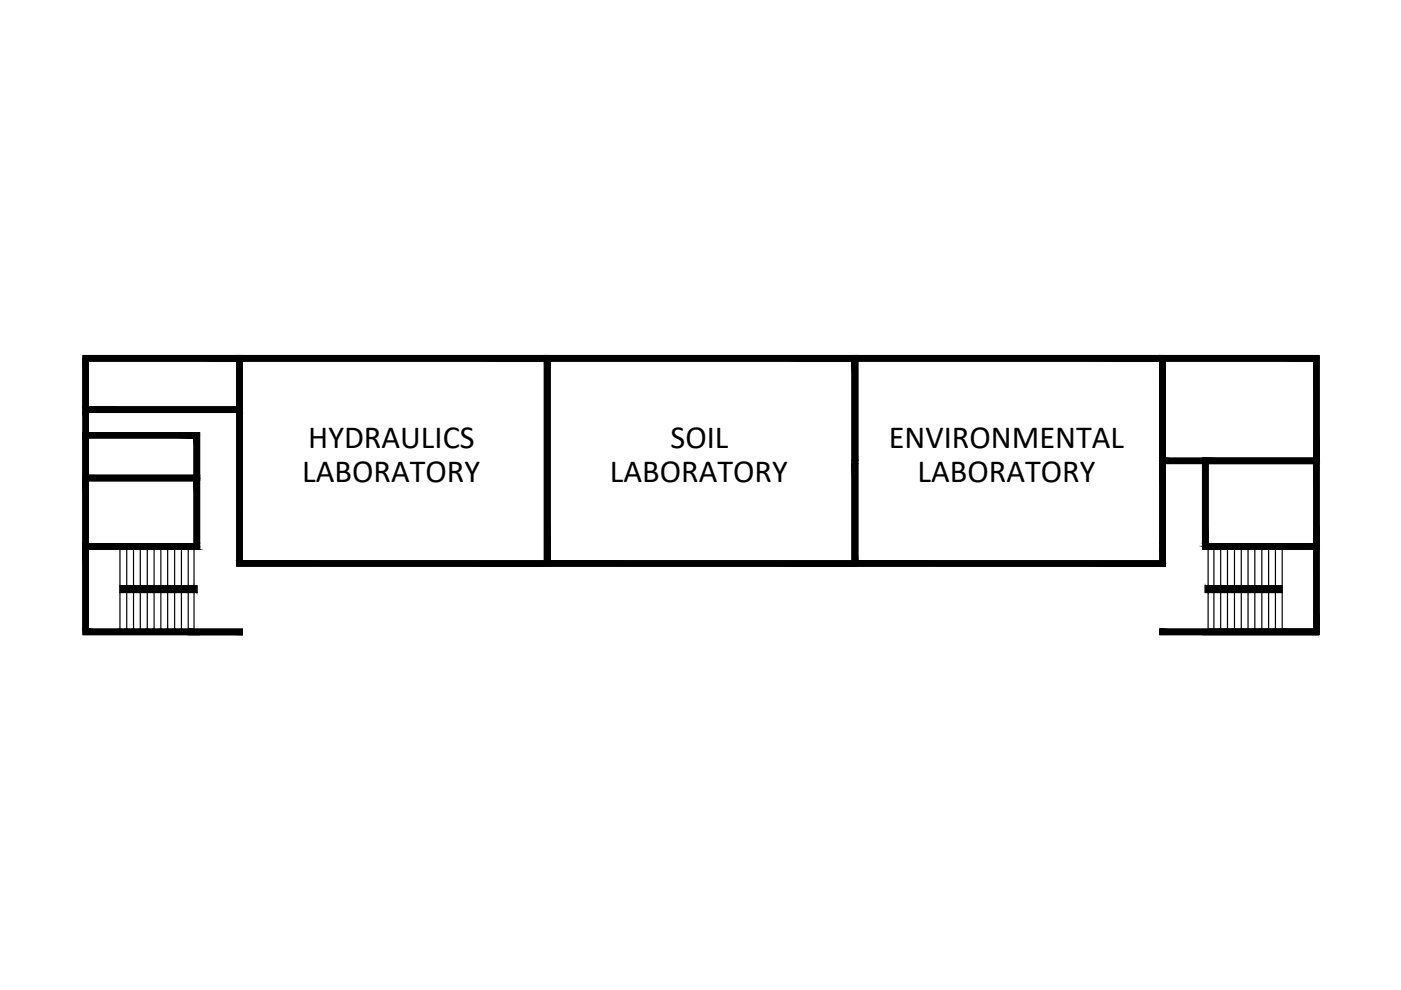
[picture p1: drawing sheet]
<svg xmlns="http://www.w3.org/2000/svg" width="297mm" height="210mm" viewBox="0 0 297 210" stroke-linecap="round" stroke-linejoin="round" font-family="sans-serif">
<defs><g id="words">
<g font-size="6.9">
<text x="65.3" y="94.9">HYDRAULICS</text>
<text x="142.2" y="94.9">SOIL</text>
<text x="188.5" y="94.9">ENVIRONMENTAL</text>
<text x="64.1" y="102.2">LABORATORY</text>
<text x="129.3" y="102.2">LABORATORY</text>
<text x="194.5" y="102.2">LABORATORY</text>
</g>
</g></defs>
<!-- layer: hatches -->
<g fill="#000" stroke="#000" stroke-width=".21">
<path d="M271.9 133.4v.6zM279.1 133.4v.6z"/>
<path d="M17.6 76l.5 10.3v-10.3zM17.6 76l.5 10.3h-.5z"/>
<path d="M18.1 76.6l.6 9.7v-9.7zM18.1 76.6l.6 9.7h-.6z"/>
<path d="M17.6 75.4l32.6 .6v-.6zM17.6 75.4l32.6 .6h-32.6z"/>
<path d="M18.1 76l32.1 .6v-.6zM18.1 76l32.1 .6h-32.1z"/>
<path d="M50.2 76l.6 .6v-.6zM50.2 76l.6 .6h-.6z"/>
<path d="M50.2 76.6l.6 9.7v-9.7zM50.2 76.6l.6 9.7h-.6z"/>
<path d="M50.2 76l.6 .6v-.6zM50.2 76l.6 .6h-.6z"/>
<path d="M50.2 76.6l.6 42.3v-42.3zM50.2 76.6l.6 42.3h-.6z"/>
<path d="M50.2 75.4l1.2 .6v-.6zM50.2 75.4l1.2 .6h-1.2z"/>
<path d="M50.8 76l.6 .6v-.6zM50.8 76l.6 .6h-.6z"/>
<path d="M50.8 76.6l.6 10.3v-10.3zM50.8 76.6l.6 10.3h-.6z"/>
<path d="M50.8 76.6l.6 42.3v-42.3zM50.8 76.6l.6 42.3h-.6z"/>
<path d="M50.2 75.4l65.2 .6v-.6zM50.2 75.4l65.2 .6h-65.2z"/>
<path d="M50.8 76l64.6 .6v-.6zM50.8 76l64.6 .6h-64.6z"/>
<path d="M115.4 76l.6 .6v-.6zM115.4 76l.6 .6h-.6z"/>
<path d="M115.4 76.6l.6 42.3v-42.3zM115.4 76.6l.6 42.3h-.6z"/>
<path d="M116 76.6l.6 42.3v-42.3zM116 76.6l.6 42.3h-.6z"/>
<path d="M115.4 75.4l65.3 .6v-.6zM115.4 75.4l65.3 .6h-65.3z"/>
<path d="M116 76l64.7 .6v-.6zM116 76l64.7 .6h-64.7z"/>
<path d="M180.7 76l.6 .6v-.6zM180.7 76l.6 .6h-.6z"/>
<path d="M180.7 76.6l.6 21.1v-21.1zM180.7 76.6l.6 21.1h-.6z"/>
<path d="M181.3 76.6l.5 21.1v-21.1zM181.3 76.6l.5 21.1h-.5z"/>
<path d="M180.7 75.4l65.2 .6v-.6zM180.7 75.4l65.2 .6h-65.2z"/>
<path d="M181.3 76l64.6 .6v-.6zM181.3 76l64.6 .6h-64.6z"/>
<path d="M245.9 76l.6 .6v-.6zM245.9 76l.6 .6h-.6z"/>
<path d="M245.9 76.6l.6 20.5v-20.5zM245.9 76.6l.6 20.5h-.6z"/>
<path d="M245.9 75.4l1.2 .6v-.6zM245.9 75.4l1.2 .6h-1.2z"/>
<path d="M246.5 76l.6 .6v-.6zM246.5 76l.6 .6h-.6z"/>
<path d="M246.5 76.6l.6 20.5v-20.5zM246.5 76.6l.6 20.5h-.6z"/>
<path d="M247.1 76l32 .6v-.6zM247.1 76l32 .6h-32z"/>
<path d="M278.5 76.6l.6 20.5v-20.5zM278.5 76.6l.6 20.5h-.6z"/>
<path d="M247.1 75.4l32.6 .6v-.6zM247.1 75.4l32.6 .6h-32.6z"/>
<path d="M279.1 76l.6 21.1v-21.1zM279.1 76l.6 21.1h-.6z"/>
<path d="M17.6 86.3l.5 .6v-.6zM17.6 86.3l.5 .6h-.5z"/>
<path d="M17.6 87.4l.5 4.3v-4.3zM17.6 87.4l.5 4.3h-.5z"/>
<path d="M17.6 91.7l.5 10.2v-10.2zM17.6 91.7l.5 10.2h-.5z"/>
<path d="M18.1 87.4l.6 4.3v-4.3zM18.1 87.4l.6 4.3h-.6z"/>
<path d="M18.1 91.7l.6 .6v-.6zM18.1 91.7l.6 .6h-.6z"/>
<path d="M18.1 92.3l.6 .6v-.6zM18.1 92.3l.6 .6h-.6z"/>
<path d="M18.1 92.9l.6 7.9v-7.9zM18.1 92.9l.6 7.9h-.6z"/>
<path d="M18.7 92.3l23 .6v-.6zM18.7 92.3l23 .6h-23z"/>
<path d="M41.1 92.9l.6 7.9v-7.9zM41.1 92.9l.6 7.9h-.6z"/>
<path d="M18.7 91.7l23.6 .6v-.6zM18.7 91.7l23.6 .6h-23.6z"/>
<path d="M41.7 92.3l.6 8.5v-8.5zM41.7 92.3l.6 8.5h-.6z"/>
<path d="M18.1 86.3l32.1 .6v-.6zM18.1 86.3l32.1 .6h-32.1z"/>
<path d="M17.6 86.9l32.6 .5v-.5zM17.6 86.9l32.6 .5h-32.6z"/>
<path d="M50.2 86.3l.6 .6v-.6zM50.2 86.3l.6 .6h-.6z"/>
<path d="M50.8 86.9l.6 .5v-.5zM50.8 86.9l.6 .5h-.6z"/>
<path d="M180.7 97.7l.6 .6v-.6zM180.7 97.7l.6 .6h-.6z"/>
<path d="M180.7 98.3l.6 21.2v-21.2zM180.7 98.3l.6 21.2h-.6z"/>
<path d="M181.3 97.7l.5 .6v-.6zM181.3 97.7l.5 .6h-.5z"/>
<path d="M181.3 98.3l.5 20.6v-20.6zM181.3 98.3l.5 20.6h-.5z"/>
<path d="M245.9 97.1l.6 .6v-.6zM245.9 97.1l.6 .6h-.6z"/>
<path d="M245.9 97.7l.6 .6v-.6zM245.9 97.7l.6 .6h-.6z"/>
<path d="M245.9 98.3l.6 17v-17zM245.9 98.3l.6 17h-.6z"/>
<path d="M246.5 97.1l.6 .6v-.6zM246.5 97.1l.6 .6h-.6z"/>
<path d="M246.5 97.7l.6 .6v-.6zM246.5 97.7l.6 .6h-.6z"/>
<path d="M246.5 98.3l.6 17v-17zM246.5 98.3l.6 17h-.6z"/>
<path d="M247.1 97.1l7.9 .6v-.6zM247.1 97.1l7.9 .6h-7.9z"/>
<path d="M247.1 97.7l7.9 .6v-.6zM247.1 97.7l7.9 .6h-7.9z"/>
<path d="M255 97.7l.6 .6v-.6zM255 97.7l.6 .6h-.6z"/>
<path d="M255 98.3l.6 17v-17zM255 98.3l.6 17h-.6z"/>
<path d="M255.6 98.3l.5 17v-17zM255.6 98.3l.5 17h-.5z"/>
<path d="M255 97.1l24.1 .6v-.6zM255 97.1l24.1 .6h-24.1z"/>
<path d="M255.6 97.7l23.5 .6v-.6zM255.6 97.7l23.5 .6h-23.5z"/>
<path d="M278.5 98.3l.6 17v-17zM278.5 98.3l.6 17h-.6z"/>
<path d="M279.1 97.1l.6 .6v-.6zM279.1 97.1l.6 .6h-.6z"/>
<path d="M279.1 97.7l.6 .6v-.6zM279.1 97.7l.6 .6h-.6z"/>
<path d="M279.1 98.3l.6 17v-17zM279.1 98.3l.6 17h-.6z"/>
<path d="M17.6 101.9l.5 13.4v-13.4zM17.6 101.9l.5 13.4h-.5z"/>
<path d="M17.6 115.3l.5 .6v-.6zM17.6 115.3l.5 .6h-.5z"/>
<path d="M17.6 115.9l.5 .5v-.5zM17.6 115.9l.5 .5h-.5z"/>
<path d="M17.6 116.4l.5 17v-17zM17.6 116.4l.5 17h-.5z"/>
<path d="M18.1 100.8l.6 .5v-.5zM18.1 100.8l.6 .5h-.6z"/>
<path d="M18.1 101.3l.6 .6v-.6zM18.1 101.3l.6 .6h-.6z"/>
<path d="M18.1 101.9l.6 13.4v-13.4zM18.1 101.9l.6 13.4h-.6z"/>
<path d="M18.1 115.3l.6 .6v-.6zM18.1 115.3l.6 .6h-.6z"/>
<path d="M18.1 115.9l.6 .5v-.5zM18.1 115.9l.6 .5h-.6z"/>
<path d="M18.1 116.4l.6 17v-17zM18.1 116.4l.6 17h-.6z"/>
<path d="M18.7 115.9l6.7 .5v-.5zM18.7 115.9l6.7 .5h-6.7z"/>
<path d="M25.4 115.9l1.5 .5v-.5zM25.4 115.9l1.5 .5h-1.5z"/>
<path d="M26.9 115.9l1.4 .5v-.5zM26.9 115.9l1.4 .5h-1.4z"/>
<path d="M28.3 115.9l1.4 .5v-.5zM28.3 115.9l1.4 .5h-1.4z"/>
<path d="M29.7 115.9l1.5 .5v-.5zM29.7 115.9l1.5 .5h-1.5z"/>
<path d="M31.2 115.9l1.5 .5v-.5zM31.2 115.9l1.5 .5h-1.5z"/>
<path d="M32.7 115.9l1.4 .5v-.5zM32.7 115.9l1.4 .5h-1.4z"/>
<path d="M34.1 115.9l1.4 .5v-.5zM34.1 115.9l1.4 .5h-1.4z"/>
<path d="M35.5 115.9l1.5 .5v-.5zM35.5 115.9l1.5 .5h-1.5z"/>
<path d="M37 115.9l1.5 .5v-.5zM37 115.9l1.5 .5h-1.5z"/>
<path d="M38.5 115.9l1.4 .5v-.5zM38.5 115.9l1.4 .5h-1.4z"/>
<path d="M18.7 100.8l23 .5v-.5zM18.7 100.8l23 .5h-23z"/>
<path d="M41.1 101.9l.6 13.4v-13.4zM41.1 101.9l.6 13.4h-.6z"/>
<path d="M18.7 115.3l23 .6v-.6zM18.7 115.3l23 .6h-23z"/>
<path d="M41.7 100.8l.6 .5v-.5zM41.7 100.8l.6 .5h-.6z"/>
<path d="M18.7 101.3l23.6 .6v-.6zM18.7 101.3l23.6 .6h-23.6z"/>
<path d="M41.7 101.9l.6 13.4v-13.4zM41.7 101.9l.6 13.4h-.6z"/>
<path d="M41.7 115.3l.6 .6v-.6zM41.7 115.3l.6 .6h-.6z"/>
<path d="M39.9 115.9l2.4 .5v-.5zM39.9 115.9l2.4 .5h-2.4z"/>
<path d="M50.2 118.9l.6 .6v-.6zM50.2 118.9l.6 .6h-.6z"/>
<path d="M50.8 118.9l64.6 .6v-.6zM50.8 118.9l64.6 .6h-64.6z"/>
<path d="M50.2 119.5l65.2 .5v-.5zM50.2 119.5l65.2 .5h-65.2z"/>
<path d="M115.4 118.9l.6 .6v-.6zM115.4 118.9l.6 .6h-.6z"/>
<path d="M116 118.9l64.7 .6v-.6zM116 118.9l64.7 .6h-64.7z"/>
<path d="M115.4 119.5l65.3 .5v-.5zM115.4 119.5l65.3 .5h-65.3z"/>
<path d="M245.9 115.3l.6 1.1v-1.1zM245.9 115.3l.6 1.1h-.6z"/>
<path d="M245.9 116.4l.6 2.5v-2.5zM245.9 116.4l.6 2.5h-.6z"/>
<path d="M181.3 118.9l65.2 .6v-.6zM181.3 118.9l65.2 .6h-65.2z"/>
<path d="M246.5 115.3l.6 1.1v-1.1zM246.5 115.3l.6 1.1h-.6z"/>
<path d="M246.5 116.4l.6 2.5v-2.5zM246.5 116.4l.6 2.5h-.6z"/>
<path d="M246.5 118.9l.6 .6v-.6zM246.5 118.9l.6 .6h-.6z"/>
<path d="M180.7 119.5l66.4 .5v-.5zM180.7 119.5l66.4 .5h-66.4z"/>
<path d="M255 115.3l.6 .6v-.6zM255 115.3l.6 .6h-.6z"/>
<path d="M255 115.9l2.4 .5v-.5zM255 115.9l2.4 .5h-2.4z"/>
<path d="M257.4 115.9l1.4 .5v-.5zM257.4 115.9l1.4 .5h-1.4z"/>
<path d="M258.8 115.9l1.5 .5v-.5zM258.8 115.9l1.5 .5h-1.5z"/>
<path d="M260.3 115.9l1.4 .5v-.5zM260.3 115.9l1.4 .5h-1.4z"/>
<path d="M261.7 115.9l1.5 .5v-.5zM261.7 115.9l1.5 .5h-1.5z"/>
<path d="M263.2 115.9l1.4 .5v-.5zM263.2 115.9l1.4 .5h-1.4z"/>
<path d="M264.6 115.9l1.5 .5v-.5zM264.6 115.9l1.5 .5h-1.5z"/>
<path d="M266.1 115.9l1.4 .5v-.5zM266.1 115.9l1.4 .5h-1.4z"/>
<path d="M267.5 115.9l1.5 .5v-.5zM267.5 115.9l1.5 .5h-1.5z"/>
<path d="M269 115.9l1.4 .5v-.5zM269 115.9l1.4 .5h-1.4z"/>
<path d="M270.4 115.9l1.5 .5v-.5zM270.4 115.9l1.5 .5h-1.5z"/>
<path d="M255.6 115.3l23.5 .6v-.6zM255.6 115.3l23.5 .6h-23.5z"/>
<path d="M271.9 115.9l7.2 .5v-.5zM271.9 115.9l7.2 .5h-7.2z"/>
<path d="M278.5 116.4l.6 17v-17zM278.5 116.4l.6 17h-.6z"/>
<path d="M279.1 115.3l.6 .6v-.6zM279.1 115.3l.6 .6h-.6z"/>
<path d="M279.1 115.9l.6 .5v-.5zM279.1 115.9l.6 .5h-.6z"/>
<path d="M279.1 116.4l.6 17.6v-17.6zM279.1 116.4l.6 17.6h-.6z"/>
<path d="M17.6 133.4l.5 .6v-.6zM17.6 133.4l.5 .6h-.5z"/>
<path d="M18.1 133.4l.6 .6v-.6zM18.1 133.4l.6 .6h-.6z"/>
<path d="M18.7 133.4l6.7 .6v-.6zM18.7 133.4l6.7 .6h-6.7z"/>
<path d="M25.4 133.4l1.5 .6v-.6zM25.4 133.4l1.5 .6h-1.5z"/>
<path d="M26.9 133.4l1.4 .6v-.6zM26.9 133.4l1.4 .6h-1.4z"/>
<path d="M28.3 133.4l1.4 .6v-.6zM28.3 133.4l1.4 .6h-1.4z"/>
<path d="M29.7 133.4l1.5 .6v-.6zM29.7 133.4l1.5 .6h-1.5z"/>
<path d="M31.2 133.4l1.5 .6v-.6zM31.2 133.4l1.5 .6h-1.5z"/>
<path d="M32.7 133.4l1.4 .6v-.6zM32.7 133.4l1.4 .6h-1.4z"/>
<path d="M34.1 133.4l1.4 .6v-.6zM34.1 133.4l1.4 .6h-1.4z"/>
<path d="M35.5 133.4l1.5 .6v-.6zM35.5 133.4l1.5 .6h-1.5z"/>
<path d="M37 133.4l1.5 .6v-.6zM37 133.4l1.5 .6h-1.5z"/>
<path d="M38.5 133.4l1.4 .6v-.6zM38.5 133.4l1.4 .6h-1.4z"/>
<path d="M25.4 124.2l15.7 1.4v-1.4zM25.4 124.2l15.7 1.4h-15.7z"/>
<path d="M41.1 124.2l.6 1.4v-1.4zM41.1 124.2l.6 1.4h-.6z"/>
<path d="M17.6 134l33.8 .6v-.6zM17.6 134l33.8 .6h-33.8z"/>
<path d="M39.9 133.4l11.5 1.2v-1.2zM39.9 133.4l11.5 1.2h-11.5z"/>
<path d="M255.6 124.2l.5 1.4v-1.4zM255.6 124.2l.5 1.4h-.5z"/>
<path d="M245.9 133.4l11.5 .6v-.6zM245.9 133.4l11.5 .6h-11.5z"/>
<path d="M257.4 133.4l1.4 .6v-.6zM257.4 133.4l1.4 .6h-1.4z"/>
<path d="M258.8 133.4l1.5 .6v-.6zM258.8 133.4l1.5 .6h-1.5z"/>
<path d="M260.3 133.4l1.4 .6v-.6zM260.3 133.4l1.4 .6h-1.4z"/>
<path d="M261.7 133.4l1.5 .6v-.6zM261.7 133.4l1.5 .6h-1.5z"/>
<path d="M263.2 133.4l1.4 .6v-.6zM263.2 133.4l1.4 .6h-1.4z"/>
<path d="M264.6 133.4l1.5 .6v-.6zM264.6 133.4l1.5 .6h-1.5z"/>
<path d="M266.1 133.4l1.4 .6v-.6zM266.1 133.4l1.4 .6h-1.4z"/>
<path d="M267.5 133.4l1.5 .6v-.6zM267.5 133.4l1.5 .6h-1.5z"/>
<path d="M269 133.4l1.4 .6v-.6zM269 133.4l1.4 .6h-1.4z"/>
<path d="M256.1 124.2l15.8 1.4v-1.4zM256.1 124.2l15.8 1.4h-15.8z"/>
<path d="M270.4 133.4l1.5 .6v-.6zM270.4 133.4l1.5 .6h-1.5z"/>
<path d="M271.9 133.4l7.2 .6v-.6zM271.9 133.4l7.2 .6h-7.2z"/>
<path d="M245.9 134l33.8 .6v-.6zM245.9 134l33.8 .6h-33.8z"/>
</g>
<!-- layer: 1 - G -->
<g fill="none" stroke="#000" stroke-width=".25">
<path d="M17.6 75.4h33.8v12h-33.8zM17.6 76v58M18.1 76h32.7v10.9h-32.7zM18.7 76.6h31.5v9.7h-31.5zM18.7 76v58M50.2 75.4h66.4v44.6h-66.4zM50.8 76v43.5h195.7v-43.5M50.8 76h65.2v43.5h-65.2zM51.4 76.6h64v42.3h-64zM115.4 75.4h66.4v44.6h-66.4zM116 76h65.3v43.5h-65.3zM116 76v43.5"/>
<path d="M116.6 76.6h64.1v42.3h-64.1zM180.7 75.4h66.4v44.6h-66.4zM181.3 76h65.2v43.5h-65.2zM181.3 76v43.5M181.8 76.6h64.1v42.3h-64.1zM245.9 75.4h33.8v22.9h-33.8zM246.5 76h32.6v21.7h-32.6zM247.1 76.6h31.4v20.5h-31.4zM17.6 91.7h24.7v10.2h-24.7zM18.1 92.3h23.6v23.6M18.1 92.3h23.6v9h-23.6zM18.1 86.9h32.7"/>
<path d="M18.7 92.9h22.4v7.9h-22.4zM246.5 97.7h32.6M255 97.1h24.7v19.3h-24.7zM255.6 97.7h23.5v18.2h-23.5zM255.6 97.7v18.2M256.1 98.3h22.4v17h-22.4zM17.6 100.8h24.7v15.6h-24.7zM18.1 101.3h23.6v14.6h-23.6zM18.1 101.3h23.6M18.1 115.9h23.6M18.7 101.9h22.4v13.4h-22.4zM18.7 116.4h22.4v17h-22.4z"/>
<path d="M25.4 115.9v18.1M26.9 115.9v8.3M28.3 115.9v8.3M29.7 115.9v8.3M31.2 115.9v8.3M32.7 115.9v8.3M34.1 115.9v8.3M35.5 115.9v8.3M37 115.9v8.3M38.5 115.9v8.3M39.9 115.9v8.3M41.7 115.9h-23.6v18.1h23.6"/>
<path d="M42.3 115.3h-24.7v19.3h24.7M255 115.3h24.7v19.3h-24.7M255.6 115.9h23.5v18.1h-23.5M255.6 115.9h23.5M256.1 116.4h22.4v17h-22.4zM257.4 115.9v8.3M258.8 115.9v8.3M260.3 115.9v8.3M261.7 115.9v8.3M263.2 115.9v8.3M264.6 115.9v8.3M266.1 115.9v8.3"/>
<path d="M267.5 115.9v8.3M269 115.9v8.3M270.4 115.9v8.3M271.9 115.9v18.1M18.1 134v-58h261v58h-33.2M25.4 124.2h16.3v1.4h-16.3M26.9 125.6v8.4M28.3 125.6v8.4M29.7 125.6v8.4M31.2 125.6v8.4M32.7 125.6v8.4M34.1 125.6v8.4"/>
<path d="M35.5 125.6v8.4M37 125.6v8.4M38.5 125.6v8.4M39.9 125.6v8.4M245.9 134.6h33.2M245.9 133.4h33.2M257.4 125.6v8.4M258.8 125.6v8.4M260.3 125.6v8.4M261.7 125.6v8.4M263.2 125.6v8.4M264.6 125.6v8.4"/>
<path d="M266.1 125.6v8.4M267.5 125.6v8.4M269 125.6v8.4M270.4 125.6v8.4M271.9 124.2h-16.3v1.4h16.3"/>
</g>
<!-- layer: 0 -->
<path d="M51.4 118.9v1.1M245.9 118.9v1.1M51.4 133.4v1.2M245.9 133.4v1.2" fill="none" stroke="#000" stroke-width=".25"/>
<!-- layer: hatches -->
<path d="M39.9 133.4h11.5v1.2h-11.5zM247.1 133.4v1.2" fill="none" stroke="#000" stroke-width=".25"/>
<use href="#words"/>
</svg>
